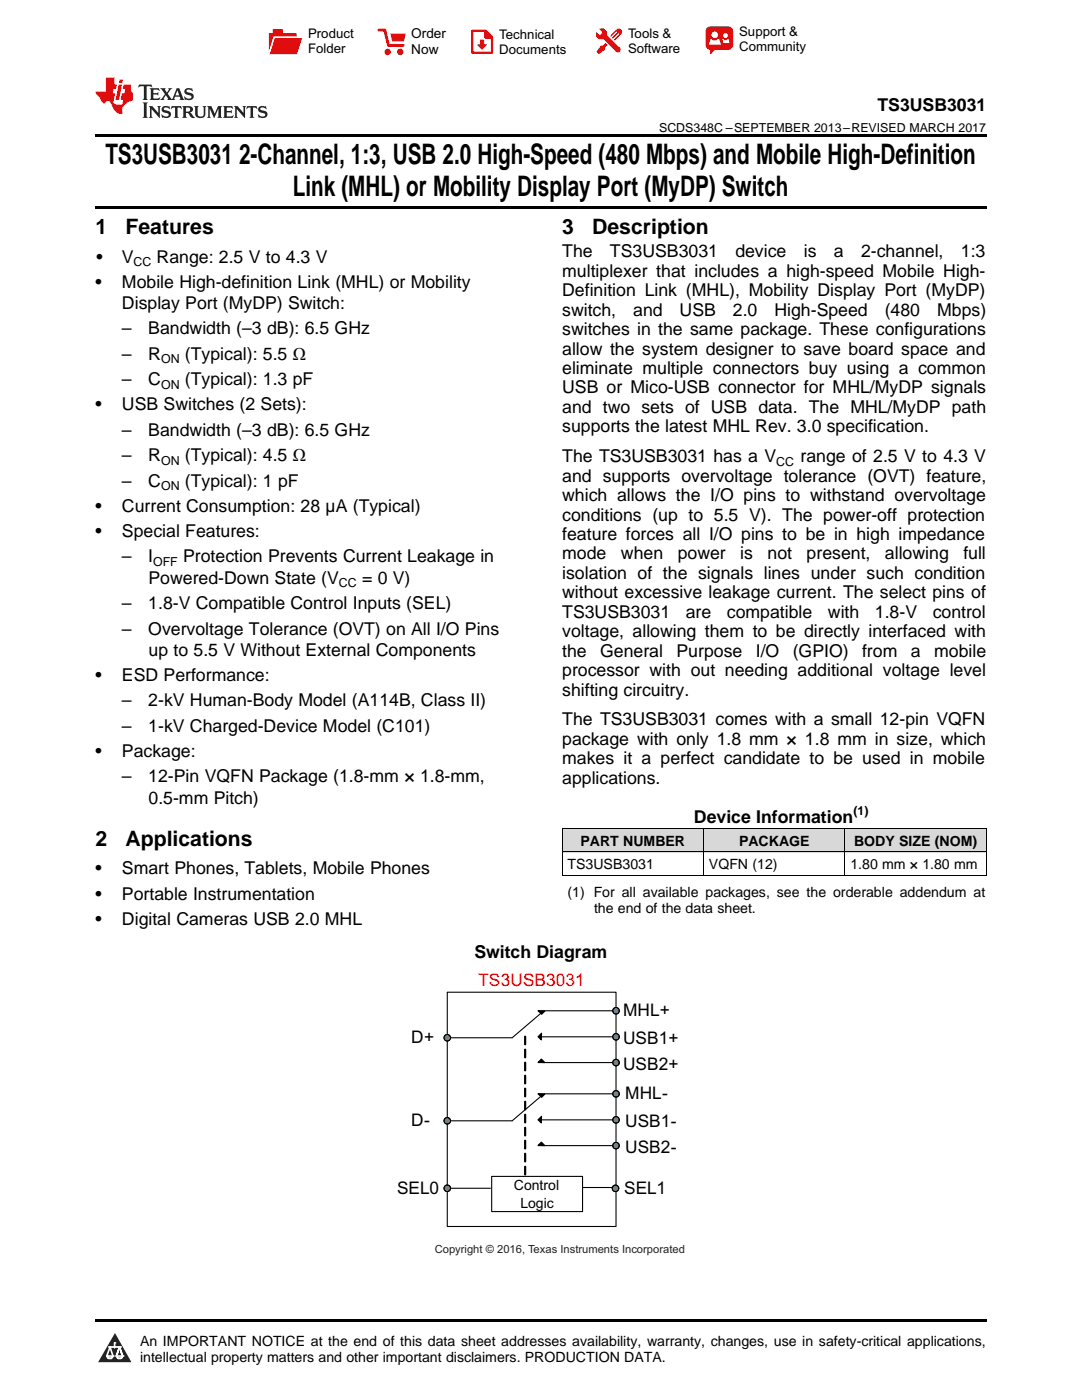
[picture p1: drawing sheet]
<svg xmlns="http://www.w3.org/2000/svg" width="216mm" height="279mm" viewBox="0 0 216 279" stroke-linecap="round" stroke-linejoin="round" font-family="sans-serif">
<defs><g id="words">
<g font-size="5.6">
<text x="21" y="32.8">TS3USB3031</text>
<text x="47.7" y="32.8">2-Channel, 1:3, USB 2.0 High-Speed (480 Mbps) and Mobile High-Definition</text>
<text x="58.4" y="39.2">Link (MHL) or Mobility Display Port (MyDP) Switch</text>
</g>
<g font-size="4.2">
<text x="19" y="46.7">1</text>
<text x="25" y="46.7">Features</text>
<text x="112.2" y="46.7">3</text>
<text x="118.2" y="46.7">Description</text>
<text x="19" y="168.8">2</text>
<text x="25" y="168.8">Applications</text>
</g>
<g font-size="3.5">
<text x="175.1" y="22.2">TS3USB3031</text>
<text x="19.2" y="52.4">•</text>
<text x="24.3" y="52.4">V</text>
<text x="31.3" y="52.4">Range: 2.5 V to 4.3 V</text>
<text x="112.2" y="51.4">The</text>
<text x="121.7" y="51.4">TS3USB3031</text>
<text x="146.7" y="51.4">device</text>
<text x="160.4" y="51.4">is</text>
<text x="166.4" y="51.4">a</text>
<text x="171.8" y="51.4">2-channel,</text>
<text x="191.7" y="51.4">1:3</text>
<text x="19" y="57.4">•</text>
<text x="24.3" y="57.4">Mobile High-definition Link (MHL) or Mobility</text>
<text x="112.2" y="55.2">multiplexer that includes a high-speed Mobile High-</text>
<text x="112.2" y="59.1">Definition Link (MHL), Mobility Display Port (MyDP)</text>
<text x="24.3" y="61.7">Display Port (MyDP) Switch:</text>
<text x="112.2" y="63">switch,</text>
<text x="126.3" y="63">and</text>
<text x="135.6" y="63">USB</text>
<text x="146.2" y="63">2.0</text>
<text x="154.5" y="63">High-Speed</text>
<text x="176.5" y="63">(480</text>
<text x="187" y="63">Mbps)</text>
<text x="24.3" y="66.7">–</text>
<text x="24.3" y="71.8">–</text>
<text x="29.6" y="66.7">Bandwidth (–3 dB): 6.5 GHz</text>
<text x="29.6" y="71.8">R</text>
<text x="36.9" y="71.8">(Typical): 5.5 Ω</text>
<text x="112.2" y="66.9">switches in the same package. These configurations</text>
<text x="112.2" y="70.8">allow the system designer to save board space and</text>
<text x="24.3" y="76.9">–</text>
<text x="29.6" y="76.9">C</text>
<text x="36.9" y="76.9">(Typical): 1.3 pF</text>
<text x="112.2" y="74.6">eliminate multiple connectors buy using a common</text>
<text x="19" y="81.9">•</text>
<text x="24.3" y="81.9">USB Switches (2 Sets):</text>
<text x="112.2" y="78.5">USB or Mico-USB connector for MHL/MyDP signals</text>
<text x="112.2" y="82.4">and two sets of USB data. The MHL/MyDP path</text>
<text x="24.3" y="87">–</text>
<text x="29.6" y="87">Bandwidth (–3 dB): 6.5 GHz</text>
<text x="112.2" y="86.3">supports the latest MHL Rev. 3.0 specification.</text>
<text x="24.3" y="92.1">–</text>
<text x="29.6" y="92.1">R</text>
<text x="36.9" y="92.1">(Typical): 4.5 Ω</text>
<text x="112.2" y="92.3">The TS3USB3031 has a V</text>
<text x="159.7" y="92.3">range of 2.5 V to 4.3 V</text>
<text x="24.3" y="97.2">–</text>
<text x="29.6" y="97.2">C</text>
<text x="36.9" y="97.2">(Typical): 1 pF</text>
<text x="112.2" y="96.1">and supports overvoltage tolerance (OVT) feature,</text>
<text x="112.2" y="100">which allows the I/O pins to withstand overvoltage</text>
<text x="19" y="102.2">•</text>
<text x="19" y="107.2">•</text>
<text x="24.3" y="102.2">Current Consumption: 28 µA (Typical)</text>
<text x="24.3" y="107.2">Special Features:</text>
<text x="112.2" y="103.9">conditions (up to 5.5 V). The power-off protection</text>
<text x="112.2" y="107.8">feature forces all I/O pins to be in high impedance</text>
<text x="24.3" y="112.3">–</text>
<text x="29.6" y="112.3">I</text>
<text x="36.5" y="112.3">Protection Prevents Current Leakage in</text>
<text x="112.2" y="111.7">mode</text>
<text x="123.9" y="111.7">when</text>
<text x="135.2" y="111.7">power</text>
<text x="147.7" y="111.7">is</text>
<text x="153.2" y="111.7">not</text>
<text x="161" y="111.7">present,</text>
<text x="176.6" y="111.7">allowing</text>
<text x="192.2" y="111.7">full</text>
<text x="29.6" y="116.5">Powered-Down State (V</text>
<text x="72.2" y="116.5">= 0 V)</text>
<text x="112.2" y="115.5">isolation of the signals lines under such condition</text>
<text x="112.2" y="119.4">without excessive leakage current. The select pins of</text>
<text x="24.3" y="121.6">–</text>
<text x="29.6" y="121.6">1.8-V Compatible Control Inputs (SEL)</text>
<text x="112.2" y="123.3">TS3USB3031</text>
<text x="136.8" y="123.3">are</text>
<text x="145" y="123.3">compatible</text>
<text x="165.2" y="123.3">with</text>
<text x="174.6" y="123.3">1.8-V</text>
<text x="186.1" y="123.3">control</text>
<text x="24.3" y="126.6">–</text>
<text x="29.6" y="126.6">Overvoltage Tolerance (OVT) on All I/O Pins</text>
<text x="29.6" y="130.9">up to 5.5 V Without External Components</text>
<text x="112.2" y="127.2">voltage, allowing them to be directly interfaced with</text>
<text x="112.2" y="131.1">the</text>
<text x="119.8" y="131.1">General</text>
<text x="135" y="131.1">Purpose</text>
<text x="150.8" y="131.1">I/O</text>
<text x="158.2" y="131.1">(GPIO)</text>
<text x="172" y="131.1">from</text>
<text x="181.8" y="131.1">a</text>
<text x="186.4" y="131.1">mobile</text>
<text x="19" y="135.9">•</text>
<text x="24.3" y="135.9">ESD Performance:</text>
<text x="112.2" y="134.9">processor with out needing additional voltage level</text>
<text x="24.3" y="141">–</text>
<text x="29.6" y="141">2-kV Human-Body Model (A114B, Class II)</text>
<text x="112.2" y="138.8">shifting circuitry.</text>
<text x="24.3" y="146">–</text>
<text x="29.6" y="146">1-kV Charged-Device Model (C101)</text>
<text x="112.2" y="144.8">The TS3USB3031 comes with a small 12-pin VQFN</text>
<text x="112.2" y="148.7">package with only 1.8 mm × 1.8 mm in size, which</text>
<text x="19" y="151.1">•</text>
<text x="24.3" y="151.1">Package:</text>
<text x="112.2" y="152.5">makes it a perfect candidate to be used in mobile</text>
<text x="24.3" y="156.1">–</text>
<text x="29.6" y="156.1">12-Pin VQFN Package (1.8-mm × 1.8-mm,</text>
<text x="29.6" y="160.4">0.5-mm Pitch)</text>
<text x="112.2" y="156.4">applications.</text>
<text x="138.5" y="164.1">Device Information</text>
<text x="19" y="174.5">•</text>
<text x="19" y="179.5">•</text>
<text x="24.3" y="174.5">Smart Phones, Tablets, Mobile Phones</text>
<text x="24.3" y="179.5">Portable Instrumentation</text>
<text x="19" y="184.5">•</text>
<text x="24.3" y="184.5">Digital Cameras USB 2.0 MHL</text>
<text x="94.7" y="191.2">Switch Diagram</text>
<text x="124.3" y="202.7">MHL+</text>
<text x="82" y="208.1">D+</text>
<text x="124.3" y="208.3">USB1+</text>
<text x="124.3" y="213.5">USB2+</text>
<text x="124.8" y="219.3">MHL-</text>
<text x="82" y="224.8">D-</text>
<text x="124.8" y="225">USB1-</text>
<text x="124.8" y="230.2">USB2-</text>
<text x="79.2" y="238.4">SEL0</text>
<text x="124.6" y="238.4">SEL1</text>
</g>
<text font-size="3.5" fill="#f00" x="95.4" y="196.8">TS3USB3031</text>
<g font-size="2.8">
<text x="113.2" y="173.5">TS3USB3031</text>
<text x="115.8" y="168.8">PART NUMBER</text>
<text x="141.5" y="173.5">VQFN (12)</text>
<text x="147.5" y="168.8">PACKAGE</text>
<text x="169.7" y="173.5">1.80 mm × 1.80 mm</text>
<text x="170.4" y="168.8">BODY SIZE (NOM)</text>
<text x="113.2" y="179">(1) For all available packages, see the orderable addendum at</text>
<text x="118.5" y="182.1">the end of the data sheet.</text>
<text x="102.5" y="237.5">Control</text>
<text x="103.8" y="241">Logic</text>
<text x="27.9" y="268.6">An IMPORTANT NOTICE at the end of this data sheet addresses availability, warranty, changes, use in safety-critical applications,</text>
<text x="27.9" y="271.8">intellectual property matters and other important disclaimers. PRODUCTION DATA.</text>
</g>
<g font-size="2.7">
<text x="82.1" y="7.7">Order</text>
<text x="82.1" y="10.7">Now</text>
</g>
<g font-size="2.6">
<text x="61.5" y="7.6">Product</text>
<text x="61.5" y="10.6">Folder</text>
<text x="99.6" y="7.8">Technical</text>
<text x="99.6" y="10.8">Documents</text>
<text x="125.3" y="7.6">Tools &amp;</text>
<text x="125.3" y="10.6">Software</text>
<text x="147.5" y="7.2">Support &amp;</text>
<text x="147.5" y="10.2">Community</text>
</g>
<g font-size="2.5">
<text x="131.5" y="26.3">SCDS348C –SEPTEMBER 2013–REVISED MARCH 2017</text>
<text x="26.6" y="53.1">CC</text>
<text x="32.1" y="72.5">ON</text>
<text x="32.1" y="77.6">ON</text>
<text x="32.1" y="92.8">ON</text>
<text x="154.9" y="93">CC</text>
<text x="32.1" y="97.9">ON</text>
<text x="30.6" y="113">OFF</text>
<text x="67.6" y="117.2">CC</text>
<text x="170.3" y="162.7">(1)</text>
</g>
<text font-size="2.2" fill="#231f20" x="86.7" y="250">Copyright © 2016, Texas Instruments Incorporated</text>
</g></defs>
<g fill="#d8d8d8">
<path d="M112.2 165.4h28.2v4.7h-28.2z"/>
<path d="M140.4 165.4h28.2v4.7h-28.2z"/>
<path d="M168.6 165.4h28.2v4.7h-28.2z"/>
</g>
<path d="M22.9 266l3.3 5.9h-6.6z" fill="#231f20"/>
<path d="M21.3 270.6h1.2l-.3 .5h-.3a.53 .53 0 0 1-.6-.5z" fill-rule="evenodd" fill="#fff"/>
<path d="M21.3 270.6h1.2l-.3 .5h-.3a.53 .53 0 0 1-.6-.5z" fill="none" stroke="#231f20" stroke-width=".33"/>
<path d="M21.3 270.6l1.2 .1-.3 .4h-.5z" fill="none" stroke="#fff" stroke-width=".33"/>
<path d="M22.9 268.9h.1" fill="none" stroke="#fff" stroke-width=".33"/>
<path d="M22.9 268v.9z" fill="#fff"/>
<path d="M22.9 268v.9z" fill="none" stroke="#fff" stroke-width=".33"/>
<circle cx="22.9" cy="268" r=".16" fill="#fff"/>
<path d="M21.8 268.8h.1" fill="none" stroke="#fff" stroke-width=".33"/>
<path d="M21.8 268.8h2.2z" fill="#fff"/>
<path d="M21.8 268.8h2.2z" fill="none" stroke="#fff" stroke-width=".33"/>
<circle cx="24" cy="268.8" r=".16" fill="#fff"/>
<path d="M23.2 270.6h.1" fill="none" stroke="#fff" stroke-width=".33"/>
<path d="M23.8 268.8l-.6 1.8z" fill="#fff"/>
<path d="M23.8 268.8l-.6 1.8z" fill="none" stroke="#fff" stroke-width=".33"/>
<path d="M23.8 268.8l.7 1.8z" fill="#fff"/>
<path d="M23.8 268.8l.7 1.8z" fill="none" stroke="#fff" stroke-width=".33"/>
<path d="M24.4 270.6h.1" fill="none" stroke="#fff" stroke-width=".33"/>
<circle cx="21.3" cy="270.6" r=".16" fill="#fff"/>
<path d="M22 268.8l-.7 1.8z" fill="#fff"/>
<path d="M22 268.8l-.7 1.8z" fill="none" stroke="#fff" stroke-width=".33"/>
<path d="M22 268.8l.5 1.8z" fill="#fff"/>
<path d="M22 268.8l.5 1.8z" fill="none" stroke="#fff" stroke-width=".33"/>
<circle cx="22.5" cy="270.6" r=".16" fill="#fff"/>
<path d="M23.3 270.6h1.2a.63 .63 0 0 1-.6 .5 .63 .63 0 0 1-.6-.5z" fill-rule="evenodd" fill="#fff"/>
<path d="M23.3 270.6h1.2a.63 .63 0 0 1-.6 .5 .63 .63 0 0 1-.6-.5z" fill="none" stroke="#231f20" stroke-width=".33"/>
<path d="M23.3 270.6h1.2l-.4 .5h-.5z" fill="none" stroke="#fff" stroke-width=".33"/>
<path d="M23.2 270.6h.1" fill="none" stroke="#fff" stroke-width=".33"/>
<circle cx="24.5" cy="270.6" r=".16" fill="#fff"/>
<path d="M19 263.2h177.8v.5h-177.8z" fill="#000"/>
<path d="M89.2 198h33.7v46.8h-33.7zM107.4 201.7h15.5M107.4 206.9h15.5M107.9 202.3l-5.7 4.8h-13" fill="none" stroke="#000" stroke-width=".22"/>
<path d="M98.1 234.8h18.1v7h-18.1z" fill-rule="evenodd" fill="#fff"/>
<g fill="none" stroke="#000" stroke-width=".22">
<path d="M104.7 219.8l.2 .1v1.5l-.1 .1-.1-.1zM104.7 217.2l.2 .1v1.5l-.1 .1-.1-.1zM104.7 214.6l.2 .1v1.5l-.1 .1-.1-.1zM104.7 212l.2 .1v1.5l-.1 .1-.1-.1zM104.7 209.4l.2 .1v1.5l-.1 .1-.1-.1zM104.7 206.8l.2 .1v1.5l-.1 .1-.1-.1zM107.4 201.7l1.3 .1-.6 .6zM108.1 206.2l-.1 1.3-.6-.6zM89.2 237.1h8.7M98.1 234.8h18.1v7h-18.1zM104.7 232.8l.2 .1v1.5l-.1 .1-.1-.1zM104.7 230.2l.2 .1v1.5l-.1 .1-.1-.1z"/>
<path d="M104.7 227.6l.2 .1v1.5l-.1 .1-.1-.1zM104.7 225l.2 .1v1.5l-.1 .1-.1-.1zM104.7 222.4l.2 .1v1.5l-.1 .1-.1-.1zM116.3 237h6.9"/>
</g>
<g fill="#000">
<path d="M108.1 206.2l-.1 1.3-.6-.6zM107.4 201.7l1.3 .1-.6 .6z"/>
<path d="M104.7 232.8l.2 .1v1.5l-.1 .1-.1-.1zM104.7 230.2l.2 .1v1.5l-.1 .1-.1-.1zM104.7 227.6l.2 .1v1.5l-.1 .1-.1-.1zM104.7 225l.2 .1v1.5l-.1 .1-.1-.1zM104.7 222.4l.2 .1v1.5l-.1 .1-.1-.1zM104.7 219.8l.2 .1v1.5l-.1 .1-.1-.1zM104.7 217.2l.2 .1v1.5l-.1 .1-.1-.1zM104.7 214.6l.2 .1v1.5l-.1 .1-.1-.1zM104.7 212l.2 .1v1.5l-.1 .1-.1-.1zM104.7 209.4l.2 .1v1.5l-.1 .1-.1-.1zM104.7 206.8l.2 .1v1.5l-.1 .1-.1-.1z" fill-rule="evenodd"/>
</g>
<circle cx="89.2" cy="207.1" r=".65" fill="#00b0f0"/>
<circle cx="89.2" cy="207.1" r=".65" fill="none" stroke="#000" stroke-width=".2"/>
<circle cx="89.2" cy="207.1" r=".65" fill="none" stroke="#000" stroke-width=".22"/>
<circle cx="122.9" cy="201.7" r=".65" fill="#00b0f0"/>
<circle cx="122.9" cy="201.7" r=".65" fill="none" stroke="#000" stroke-width=".2"/>
<circle cx="122.9" cy="201.7" r=".65" fill="none" stroke="#000" stroke-width=".22"/>
<circle cx="122.9" cy="206.9" r=".65" fill="#00b0f0"/>
<circle cx="122.9" cy="206.9" r=".65" fill="none" stroke="#000" stroke-width=".2"/>
<circle cx="122.9" cy="206.9" r=".65" fill="none" stroke="#000" stroke-width=".22"/>
<circle cx="89.2" cy="237.1" r=".65" fill="#00b0f0"/>
<circle cx="89.2" cy="237.1" r=".65" fill="none" stroke="#000" stroke-width=".2"/>
<circle cx="89.2" cy="237.1" r=".65" fill="none" stroke="#000" stroke-width=".22"/>
<circle cx="122.8" cy="237.2" r=".65" fill="#00b0f0"/>
<circle cx="122.8" cy="237.2" r=".65" fill="none" stroke="#000" stroke-width=".2"/>
<g fill="none" stroke="#000" stroke-width=".22">
<path d="M107.4 212.1h15.5M108 211.4l.7 .7-1.3-.1z"/>
<circle cx="122.8" cy="237.2" r=".65"/>
</g>
<path d="M108 211.4l.7 .7-1.3-.1z" fill="#000"/>
<circle cx="122.9" cy="212.1" r=".65" fill="#00b0f0"/>
<circle cx="122.9" cy="212.1" r=".65" fill="none" stroke="#000" stroke-width=".2"/>
<g fill="none" stroke="#000" stroke-width=".22">
<path d="M107.4 218.3l1.3 .1-.6 .6zM107.4 218.3h15.5M107.9 218.8l-5.7 4.9h-13M107.4 223.5h15.5M108.1 222.8l-.1 1.3-.6-.6z"/>
<circle cx="122.9" cy="212.1" r=".65"/>
</g>
<path d="M107.4 218.3l1.3 .1-.6 .6zM108.1 222.8l-.1 1.3-.6-.6z" fill="#000"/>
<circle cx="89.2" cy="223.7" r=".65" fill="#00b0f0"/>
<circle cx="89.2" cy="223.7" r=".65" fill="none" stroke="#000" stroke-width=".2"/>
<circle cx="89.2" cy="223.7" r=".65" fill="none" stroke="#000" stroke-width=".22"/>
<circle cx="122.9" cy="218.3" r=".65" fill="#00b0f0"/>
<circle cx="122.9" cy="218.3" r=".65" fill="none" stroke="#000" stroke-width=".2"/>
<circle cx="122.9" cy="218.3" r=".65" fill="none" stroke="#000" stroke-width=".22"/>
<circle cx="122.9" cy="223.5" r=".65" fill="#00b0f0"/>
<circle cx="122.9" cy="223.5" r=".65" fill="none" stroke="#000" stroke-width=".2"/>
<g fill="none" stroke="#000" stroke-width=".22">
<path d="M107.4 228.6h15.5M108 227.9l.7 .7h-1.3z"/>
<circle cx="122.9" cy="223.5" r=".65"/>
</g>
<path d="M108 227.9l.7 .7h-1.3z" fill="#000"/>
<circle cx="122.9" cy="228.6" r=".65" fill="#00b0f0"/>
<g fill="none" stroke="#000" stroke-width=".2">
<path d="M112.2 174.7h84.6M112.2 170h84.6M112.2 165.4h84.6M112.2 165.4v9.3M140.4 165.4v9.3M168.6 165.4v9.3M196.8 165.4v9.3"/>
<circle cx="122.9" cy="228.6" r=".65"/>
</g>
<circle cx="122.9" cy="228.6" r=".65" fill="none" stroke="#000" stroke-width=".22"/>
<path d="M19 26.8h177.8v.6h-177.8zM19 41.2h177.8v.5h-177.8z" fill="#000"/>
<path d="M27.7 16.9l-.1 .6 .6-.3h.5v.2v2.2l-.2 .4h1l-.2-.4v-2.2v-.2h.5l.6 .3-.2-.6zM29.9 17.6l.2 .4v1.6l-.2 .4h1.9l.1-.6a1.09 1.09 0 0 1-1.3 .1v-.6h.6l.4 .2v-.7l-.2 .2h-.8v-.6l.2-.1a1.01 1.01 0 0 1 1 .3l-.1-.6zM32 17.6l.9 1.2-1 1.2h.9l-.2-.3 .5-.7 .5 .7-.3 .3h1.7l-.2-.3 .1-.4h1l.1 .4-.2 .3h1l-.3-.4-.7-2h-.5l-1 2.2-.8-1.1 .9-1.1h-.9l.2 .2-.4 .7-.4-.7 .2-.2zM35.4 18l.4 1h-.8zM37 17.7a.66 .66 0 0 0-.2 .8 .66 .66 0 0 0 .6 .4l.7 .2 .1 .2a.8 .8 0 0 1-.7 .4 .8 .8 0 0 1-.7-.5l.1 .8 .2-.2a.94 .94 0 0 0 1.1 .1 .94 .94 0 0 0 .4-.9 1.48 1.48 0 0 0-1.3-.6v-.4a1.1 1.1 0 0 1 1.2 .2l-.2-.6-.2 .1-.5-.1zM28.5 20.4l.2 .4v2.3l-.2 .4h1l-.2-.4v-2.3l.2-.4zM29.7 21.2l.2 .4v1.5l-.2 .4h.8l-.3-.4 .1-1.3 1.6 1.8v-2l.2-.4h-.7l.2 .2v1.1l-1.2-1.3zM32.5 21.3a.66 .66 0 0 0-.2 .8 .66 .66 0 0 0 .6 .4l.6 .2 .2 .2a.8 .8 0 0 1-.8 .4 .8 .8 0 0 1-.7-.5l.2 .7 .2-.1a.94 .94 0 0 0 1 .1 .94 .94 0 0 0 .5-1 1.47 1.47 0 0 0-1.3-.6l-.1-.3a1.1 1.1 0 0 1 1.3 .2l-.2-.6-.2 .1-.5-.2zM34.3 21.2l-.2 .6a.64 .64 0 0 1 .8-.3v1.6l-.2 .4h1l-.3-.4 .1-1.6a.66 .66 0 0 1 .8 .3l-.2-.6zM36.3 21.2l.3 .4v1.5l-.3 .4h1l-.2-.2v-.7h.5l.1 .1a.8 .8 0 0 0 1.2 .7l-1-1a.62 .62 0 0 0 .6-.5 .62 .62 0 0 0-.6-.7zM37.1 21.5h.1a.48 .48 0 0 1 .6 0 .48 .48 0 0 1 .1 .6l-.2 .1-.6 .1zM38.7 21.2l.2 .2a2.29 2.29 0 0 0 .4 2 1.05 1.05 0 0 0 1.7-.7v-1.3l.2-.2h-.8l.2 .4v1.1a.61 .61 0 0 1-.6 .6 .61 .61 0 0 1-.6-.6v-1.1l.3-.4zM41.3 21.2l.3 .4v1.5l-.3 .4h.8l-.2-.4v-1.4l.8 1.9 .9-1.9v1.4l-.2 .4h.9l-.2-.4v-1.5l.2-.4h-.8l-.7 1.5-.6-1.5zM44.5 21.2l.2 .4v1.5l-.2 .4h1.9l.2-.6a1.1 1.1 0 0 1-1.4 .2v-.7h.6l.4 .2v-.6l-.2 .1-.8 .1v-.6l.2-.1a1.02 1.02 0 0 1 1.1 .2l-.2-.5zM46.7 21.2l.2 .4v1.5l-.2 .4h.8l-.3-.4 .1-1.3 1.6 1.8v-2l.2-.4h-.7l.2 .2v1.1l-1.2-1.3zM49.3 21.2l-.1 .6a.64 .64 0 0 1 .8-.3v1.6l-.3 .4h1l-.2-.4v-1.6a.66 .66 0 0 1 .8 .3l-.1-.6zM51.7 21.3a.66 .66 0 0 0-.2 .7 .66 .66 0 0 0 .7 .5l.6 .2 .1 .2a.8 .8 0 0 1-.7 .4 .8 .8 0 0 1-.7-.5l.1 .7 .2-.1a.94 .94 0 0 0 1.1 .1 .94 .94 0 0 0 .4-1 1.48 1.48 0 0 0-1.2-.6l-.1-.3a1.1 1.1 0 0 1 1.2 .2l-.2-.6-.1 .1-.6-.2z" fill="#231f20"/>
<path d="M21.1 15.5v2.8h-2v.4l.9 .9a.96 .96 0 0 0 1 1 .59 .59 0 0 1 .5-.4 .59 .59 0 0 1 .5 .3l.4 .8a1.61 1.61 0 0 0 2.1 1.3 1.63 1.63 0 0 1 1.1-2.2l.9-.3v-1.5a1.6 1.6 0 0 1-.4-1.7h-1.4l-.2 .9h.5l-.2 .8h-.5l-.2 1v.3h.5l-.2 .9h-.7a.74 .74 0 0 1-1-.6l.3-1.6h-.5l.2-.8h.5l.1-.9h-.4v-1.4zM23.7 16.9l-.7 3h.8l.6-3zM23.8 15.9l-.1 .7h.7l.2-.7z" fill="#ee1d23"/>
<g fill="#d60000">
<path d="M54.4 5.8h2v.8h2.8v4.2h-5.5v-4.2h.7z" fill-rule="evenodd"/>
<path d="M54.7 7.5h5.6l-1 3.3h-5.6z" fill-rule="evenodd"/>
</g>
<path d="M54.6 7.4h5.8l-.1 .1h-5.5l-1.1 3.3z" fill-rule="evenodd" fill="#fff"/>
<path d="M54.6 7.4h5.8l-.1 .1h-5.5l-1.1 3.3z" fill="none" stroke="#fff" stroke-width=".2"/>
<path d="M75.6 6h1.2l.7 3.1h3" fill="none" stroke="#d60000" stroke-width=".56"/>
<g fill="#d60000">
<path d="M77.9 6.7h3.1l-.4 1.5h-2.3z" fill-rule="evenodd"/>
<circle cx="77.3" cy="10.4" r=".64"/>
<circle cx="79.9" cy="10.4" r=".64"/>
</g>
<path d="M94.2 6.2h2.7l1.3 1.2v3.1h-4z" fill="none" stroke="#d60000" stroke-width=".44"/>
<g fill="#d60000">
<path d="M95.8 7.9h.8v1h.6l-1 1.1-1-1v-.1h.6z" fill-rule="evenodd"/>
<path d="M96.6 6.2h.3l1.3 1.2v.4h-1.3l-.3-.4z" fill-rule="evenodd"/>
<path d="M119.6 5.7h.9l.6 .6 .1 .7 2.5 2.5-.8 .8-2.3-2.3-1.1-.2-.6-.6v-.8l.7 .6 .5-.4v-.2l-.4-.5z" fill-rule="evenodd"/>
<path d="M119.9 9.1h.4l.5-.5 .4 .4-.5 .5v.4l-1.2 .9-.5-.5z" fill-rule="evenodd"/>
<path d="M123 5.9a.67 .67 0 0 1 .9 0 .67 .67 0 0 1 0 .9z" fill-rule="evenodd"/>
<path d="M123 5.9l.9 .9-1.2 1.2h-.2l.1-.2 .9-.9 .1-.2h-.3l-.9 1h-.2v-.2l.9-1 .1-.2h-.3l-.9 1h-.2v-.2z" fill-rule="evenodd"/>
<circle cx="123.3" cy="9.9" r=".54"/>
</g>
<path d="M121.1 6.3l-.1 .7" fill="none" stroke="#d60000" stroke-width=".2"/>
<g fill="#d60000">
<path d="M141.1 5.5l.6-.2h3.6a.95 .95 0 0 1 1 .9v2.8a.95 .95 0 0 1-1 .9h-3.6a.95 .95 0 0 1-.9-.9v-2.8z" fill-rule="evenodd"/>
<path d="M141.7 9.9h.9l-.7 .9h-.2z" fill-rule="evenodd"/>
</g>
<g fill="#fff">
<path d="M144.3 8.6h1.3z"/>
<path d="M141.8 7.8h.3l.1 .2h.8l.2-.2h.3l.4 1.1h-2.5z" fill-rule="evenodd"/>
<path d="M144.2 7.8h.2l.2 .2h.4l.2-.2h.2l.2 .8h-1.3z" fill-rule="evenodd"/>
<circle cx="142.6" cy="6.9" r=".65"/>
<circle cx="144.8" cy="7.1" r=".48"/>
</g>
<use href="#words"/>
</svg>
